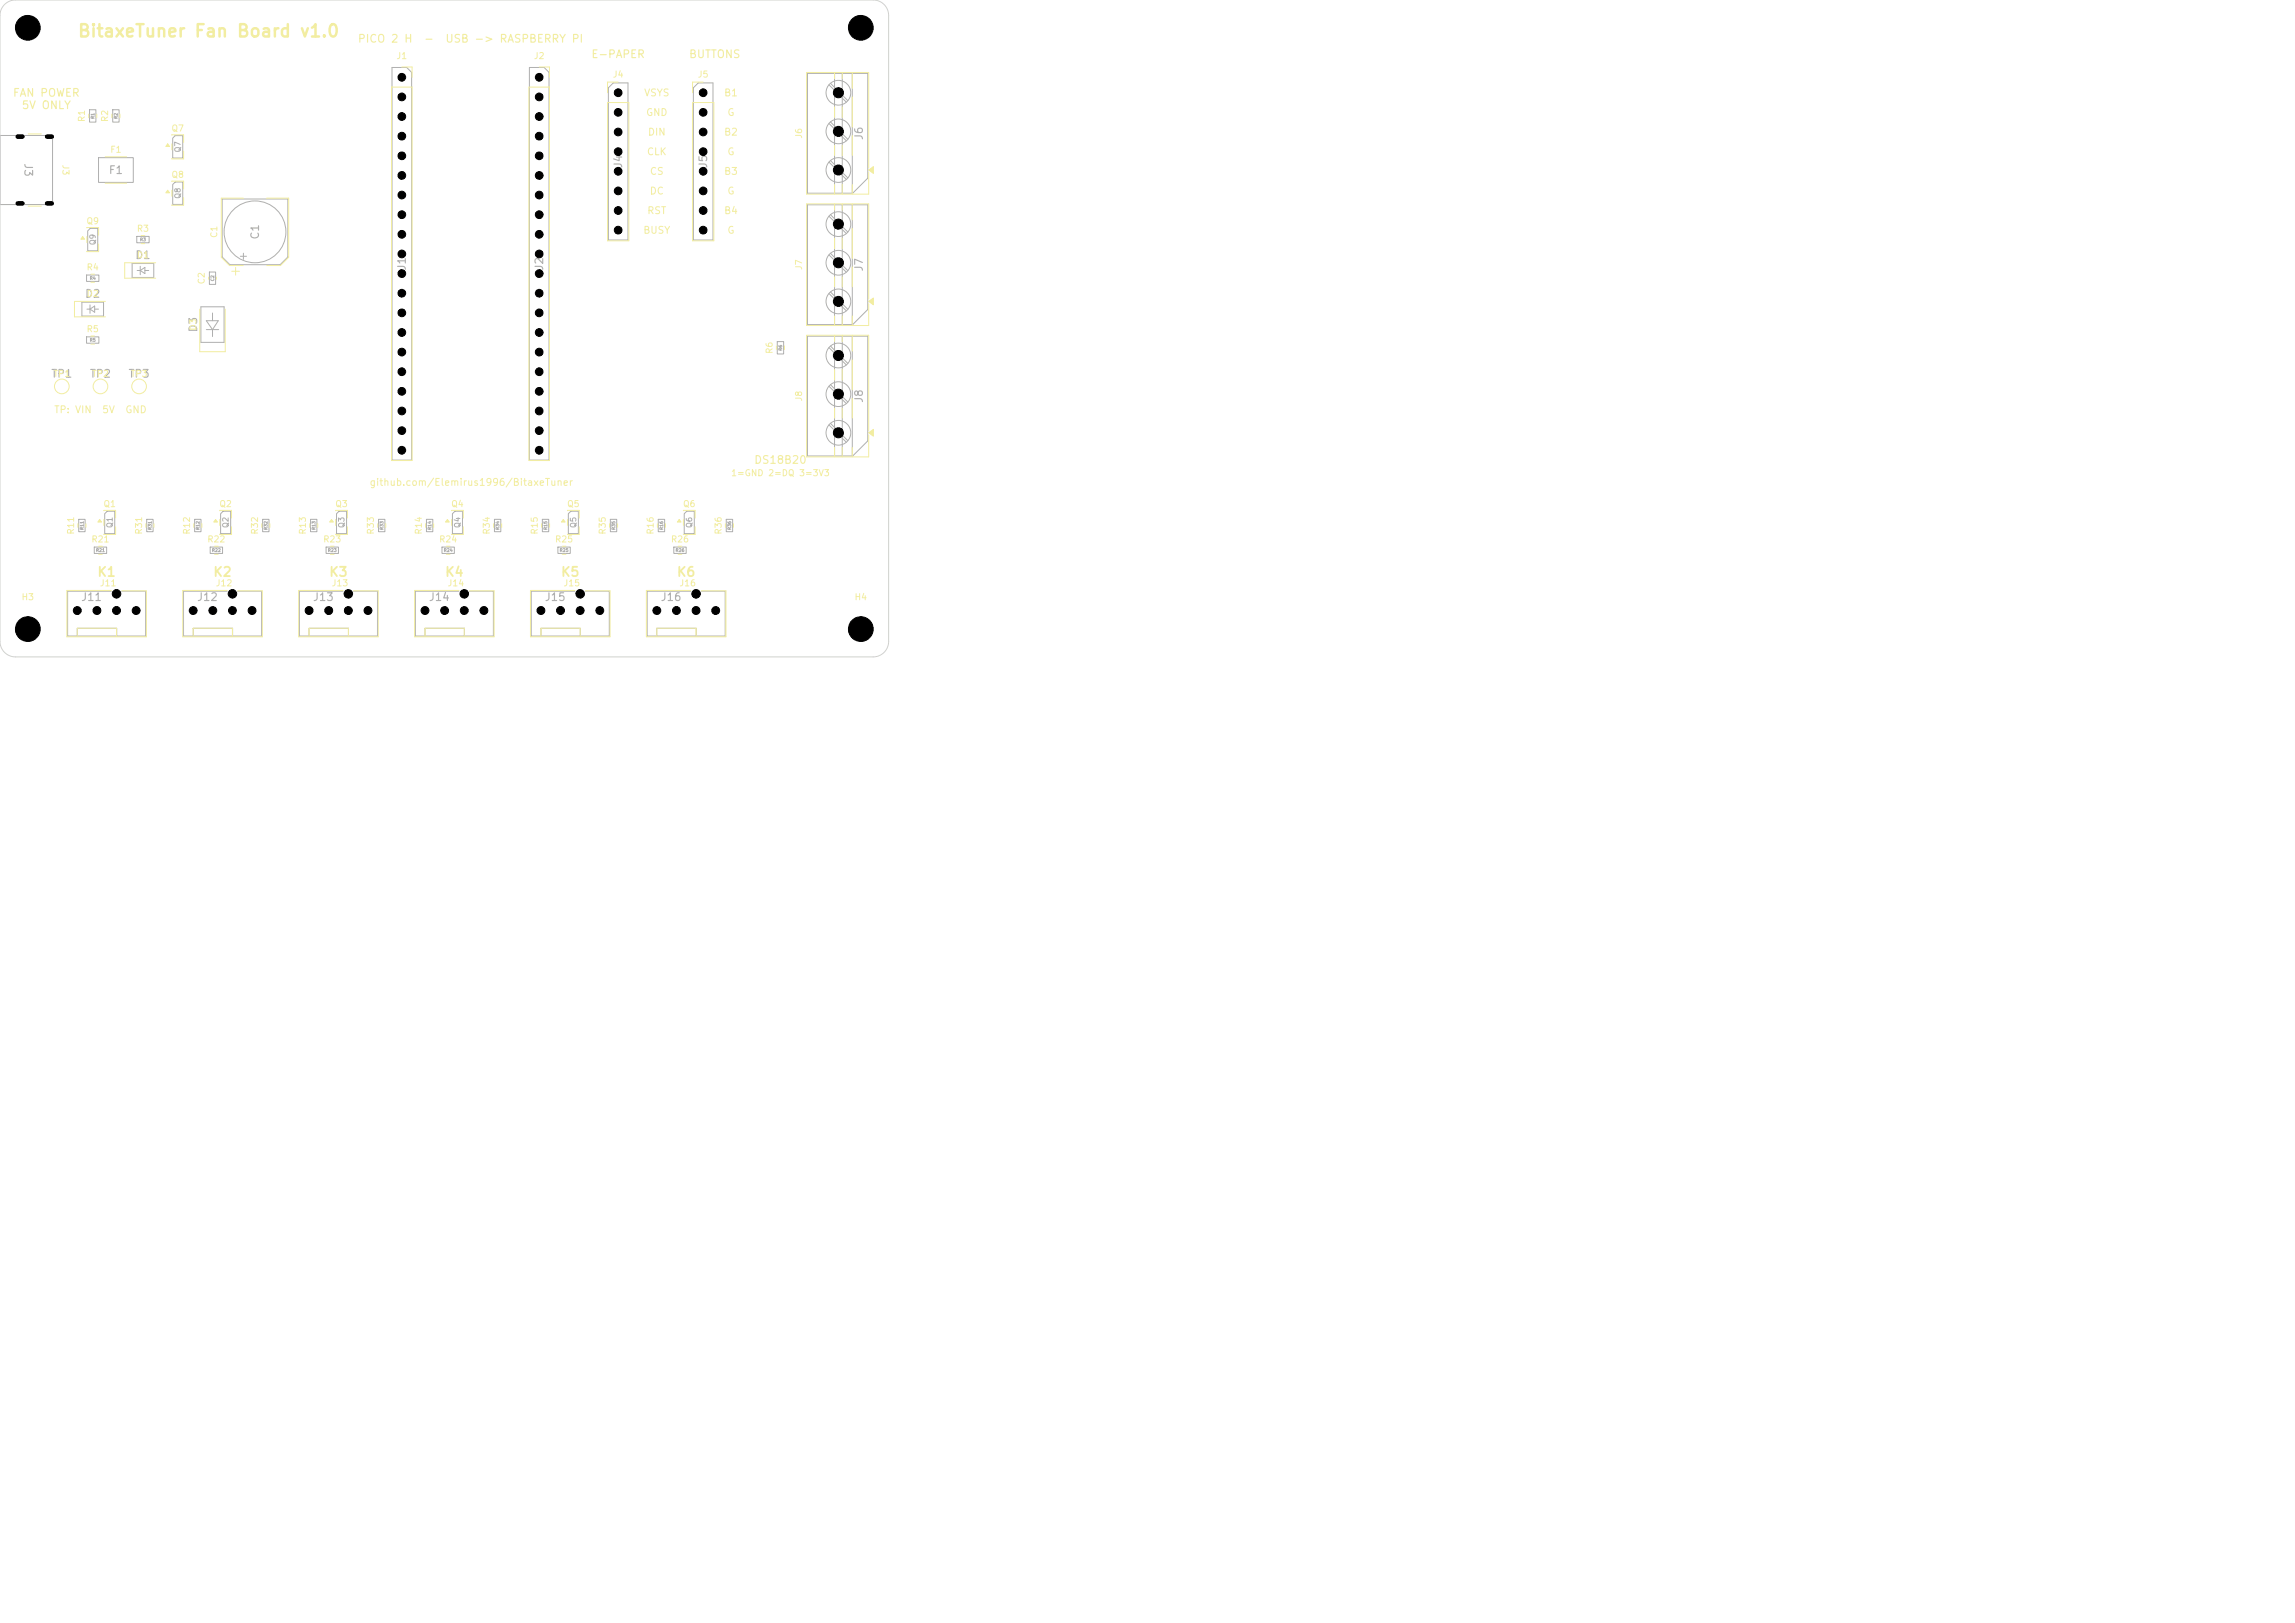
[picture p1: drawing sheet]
<svg xmlns="http://www.w3.org/2000/svg" width="297mm" height="210mm" viewBox="0 0 297 210" stroke-linecap="round" stroke-linejoin="round" font-family="sans-serif">
<defs><g id="words">
<text font-size="1.6" fill="#f2eda1" x="10" y="5.2">BitaxeTuner Fan Board v1.0</text>
<g font-size="1.2" fill="#f2eda1">
<text x="12.5" y="74.9">K1</text>
<text x="27.5" y="74.9">K2</text>
<text x="42.5" y="74.9">K3</text>
<text x="57.5" y="74.9">K4</text>
<text x="72.5" y="74.9">K5</text>
<text x="87.5" y="74.9">K6</text>
</g>
<g font-size="1" fill="#f2eda1">
<text x="46.2" y="5.8">PICO 2 H</text>
<text x="54.8" y="5.8">-</text>
<text x="57.6" y="5.8">USB -&gt; RASPBERRY PI</text>
<text x="76.4" y="7.8">E-PAPER</text>
<text x="89.1" y="7.8">BUTTONS</text>
<text x="1.6" y="12.8">FAN POWER</text>
<text x="2.7" y="14.4">5V ONLY</text>
<text x="97.5" y="60.3">DS18B20</text>
</g>
<g font-size="1" fill="#afafaf">
<text x="2.9" y="21" transform="rotate(90 2.9 21)">J3</text>
<text x="14" y="22.8">F1</text>
<text x="80.8" y="21.8" transform="rotate(-90 80.8 21.8)">J4</text>
<text x="91.8" y="21.8" transform="rotate(-90 91.8 21.8)">J5</text>
<text x="111.9" y="18.2" transform="rotate(-90 111.9 18.2)">J6</text>
<text x="17.4" y="33.8">D1</text>
<text x="33.8" y="31.1" transform="rotate(-90 33.8 31.1)">C1</text>
<text x="52.8" y="35.1" transform="rotate(-90 52.8 35.1)">J1</text>
<text x="70.5" y="35.1" transform="rotate(-90 70.5 35.1)">J2</text>
<text x="111.9" y="35.2" transform="rotate(-90 111.9 35.2)">J7</text>
<text x="10.9" y="38.8">D2</text>
<text x="25.8" y="43.1" transform="rotate(-90 25.8 43.1)">D3</text>
<text x="6.5" y="49.1">TP1</text>
<text x="11.5" y="49.1">TP2</text>
<text x="16.5" y="49.1">TP3</text>
<text x="111.9" y="52.2" transform="rotate(-90 111.9 52.2)">J8</text>
<text x="10.4" y="78">J11</text>
<text x="25.4" y="78">J12</text>
<text x="40.4" y="78">J13</text>
<text x="55.4" y="78">J14</text>
<text x="70.4" y="78">J15</text>
<text x="85.4" y="78">J16</text>
</g>
<g font-size=".9" fill="#f2eda1">
<text x="83.3" y="12.7">VSYS</text>
<text x="83.5" y="15.2">GND</text>
<text x="83.8" y="17.8">DIN</text>
<text x="93.6" y="12.7">B1</text>
<text x="93.6" y="17.8">B2</text>
<text x="94.1" y="15.2">G</text>
<text x="83.6" y="20.3">CLK</text>
<text x="84" y="22.8">CS</text>
<text x="93.6" y="22.8">B3</text>
<text x="94.1" y="20.3">G</text>
<text x="83.7" y="27.9">RST</text>
<text x="84" y="25.4">DC</text>
<text x="93.6" y="27.9">B4</text>
<text x="94.1" y="25.4">G</text>
<text x="83.2" y="30.5">BUSY</text>
<text x="94.1" y="30.5">G</text>
<text x="6.9" y="53.7">TP: VIN</text>
<text x="13.1" y="53.7">5V</text>
<text x="16.1" y="53.7">GND</text>
<text x="47.8" y="63.1">github.com/Elemirus1996/BitaxeTuner</text>
</g>
<g font-size=".8" fill="#f2eda1">
<text x="51.2" y="7.8">J1</text>
<text x="69" y="7.8">J2</text>
<text x="79.2" y="10.2">J4</text>
<text x="90.2" y="10.2">J5</text>
<text x="11.2" y="15.9" transform="rotate(-90 11.2 15.9)">R1</text>
<text x="14.2" y="15.9" transform="rotate(-90 14.2 15.9)">R2</text>
<text x="22.1" y="17.2">Q7</text>
<text x="7.9" y="21.2" transform="rotate(90 7.9 21.2)">J3</text>
<text x="14.2" y="20">F1</text>
<text x="22.1" y="23.2">Q8</text>
<text x="104" y="18" transform="rotate(-90 104 18)">J6</text>
<text x="11.1" y="29.2">Q9</text>
<text x="11.1" y="35.2">R4</text>
<text x="17.6" y="30.2">R3</text>
<text x="28.3" y="30.9" transform="rotate(-90 28.3 30.9)">C1</text>
<text x="104" y="35" transform="rotate(-90 104 35)">J7</text>
<text x="26.7" y="36.9" transform="rotate(-90 26.7 36.9)">C2</text>
<text x="11.1" y="43.2">R5</text>
<text x="100.2" y="45.9" transform="rotate(-90 100.2 45.9)">R6</text>
<text x="104" y="52" transform="rotate(-90 104 52)">J8</text>
<text x="13.3" y="65.8">Q1</text>
<text x="28.3" y="65.8">Q2</text>
<text x="43.3" y="65.8">Q3</text>
<text x="58.3" y="65.8">Q4</text>
<text x="73.3" y="65.8">Q5</text>
<text x="88.3" y="65.8">Q6</text>
<text x="94.5" y="61.8">1=GND 2=DQ 3=3V3</text>
<text x="9.8" y="69.2" transform="rotate(-90 9.8 69.2)">R11</text>
<text x="11.8" y="70.4">R21</text>
<text x="18.6" y="69.2" transform="rotate(-90 18.6 69.2)">R31</text>
<text x="24.8" y="69.2" transform="rotate(-90 24.8 69.2)">R12</text>
<text x="26.8" y="70.4">R22</text>
<text x="33.6" y="69.2" transform="rotate(-90 33.6 69.2)">R32</text>
<text x="39.8" y="69.2" transform="rotate(-90 39.8 69.2)">R13</text>
<text x="41.8" y="70.4">R23</text>
<text x="48.6" y="69.2" transform="rotate(-90 48.6 69.2)">R33</text>
<text x="54.8" y="69.2" transform="rotate(-90 54.8 69.2)">R14</text>
<text x="56.8" y="70.4">R24</text>
<text x="63.6" y="69.2" transform="rotate(-90 63.6 69.2)">R34</text>
<text x="69.8" y="69.2" transform="rotate(-90 69.8 69.2)">R15</text>
<text x="71.8" y="70.4">R25</text>
<text x="78.6" y="69.2" transform="rotate(-90 78.6 69.2)">R35</text>
<text x="84.8" y="69.2" transform="rotate(-90 84.8 69.2)">R16</text>
<text x="86.8" y="70.4">R26</text>
<text x="93.6" y="69.2" transform="rotate(-90 93.6 69.2)">R36</text>
<text x="2.7" y="77.9">H3</text>
<text x="12.9" y="76.1">J11</text>
<text x="27.9" y="76.1">J12</text>
<text x="42.9" y="76.1">J13</text>
<text x="57.9" y="76.1">J14</text>
<text x="72.9" y="76.1">J15</text>
<text x="87.9" y="76.1">J16</text>
<text x="110.5" y="77.9">H4</text>
</g>
<g font-size=".7" fill="#afafaf">
<text x="23.5" y="19.8" transform="rotate(-90 23.5 19.8)">Q7</text>
<text x="23.5" y="25.8" transform="rotate(-90 23.5 25.8)">Q8</text>
<text x="12.5" y="31.8" transform="rotate(-90 12.5 31.8)">Q9</text>
<text x="14.7" y="68.4" transform="rotate(-90 14.7 68.4)">Q1</text>
<text x="29.7" y="68.4" transform="rotate(-90 29.7 68.4)">Q2</text>
<text x="44.7" y="68.4" transform="rotate(-90 44.7 68.4)">Q3</text>
<text x="59.7" y="68.4" transform="rotate(-90 59.7 68.4)">Q4</text>
<text x="74.7" y="68.4" transform="rotate(-90 74.7 68.4)">Q5</text>
<text x="89.7" y="68.4" transform="rotate(-90 89.7 68.4)">Q6</text>
</g>
<g font-size=".4" fill="#afafaf">
<text x="12.3" y="15.4" transform="rotate(-90 12.3 15.4)">R1</text>
<text x="15.3" y="15.4" transform="rotate(-90 15.3 15.4)">R2</text>
<text x="18.1" y="31.3">R3</text>
<text x="11.6" y="36.3">R4</text>
<text x="27.8" y="36.4" transform="rotate(-90 27.8 36.4)">C2</text>
<text x="11.6" y="44.3">R5</text>
<text x="101.3" y="45.4" transform="rotate(-90 101.3 45.4)">R6</text>
<text x="10.9" y="68.6" transform="rotate(-90 10.9 68.6)">R11</text>
<text x="12.4" y="71.5">R21</text>
<text x="19.7" y="68.6" transform="rotate(-90 19.7 68.6)">R31</text>
<text x="25.9" y="68.6" transform="rotate(-90 25.9 68.6)">R12</text>
<text x="27.4" y="71.5">R22</text>
<text x="34.7" y="68.6" transform="rotate(-90 34.7 68.6)">R32</text>
<text x="40.9" y="68.6" transform="rotate(-90 40.9 68.6)">R13</text>
<text x="42.4" y="71.5">R23</text>
<text x="49.7" y="68.6" transform="rotate(-90 49.7 68.6)">R33</text>
<text x="55.9" y="68.6" transform="rotate(-90 55.9 68.6)">R14</text>
<text x="57.4" y="71.5">R24</text>
<text x="64.7" y="68.6" transform="rotate(-90 64.7 68.6)">R34</text>
<text x="70.9" y="68.6" transform="rotate(-90 70.9 68.6)">R15</text>
<text x="72.4" y="71.5">R25</text>
<text x="79.7" y="68.6" transform="rotate(-90 79.7 68.6)">R35</text>
<text x="85.9" y="68.6" transform="rotate(-90 85.9 68.6)">R16</text>
<text x="87.4" y="71.5">R26</text>
<text x="94.7" y="68.6" transform="rotate(-90 94.7 68.6)">R36</text>
</g>
</g></defs>
<g fill="none" stroke="#afafaf" stroke-width=".13">
<path d="M0 17.5h6.8v9h-6.8zM11.6 14.2h.8v1.6h-.8zM14.6 14.2h.8v1.6h-.8zM22.7 17.5h.9v3h-1.3v-2.6zM50.7 8.7h1.9l.7 .7v50.1h-2.6zM68.5 8.7h1.9l.6 .7v50.1h-2.5zM79.4 10.7h1.9v20.4h-2.6v-19.7zM89.7 11.4l.7-.7h1.9v20.4h-2.6zM104.5 9.5h7.8v13.6l-1.9 1.9h-5.9zM107.3 11l2.2 2.2M107.3 16l2.2 2.2M107.5 10.8l2.2 2.2"/>
<path d="M107.5 15.8l2.2 2.2M108 9.5v15.5M109 9.5v15.5M110.3 9.5v15.5M10.6 39.1h2.8v1.8h-2.8zM11.2 35.6h1.6v.8h-1.6zM11.3 29.9l.4-.3h.9v2.9h-1.3zM11.7 39.5v1.1M12.8 20.4h4.5v3.2h-4.5zM17.1 34.1h2.8v1.8h-2.8zM17.7 30.6h1.6v.8h-1.6zM17.7 35h.5"/>
<path d="M18.2 34.5v1.1M18.2 35l.5-.4v.8zM18.7 35h.5M22.3 23.9l.4-.3h.9v2.9h-1.3zM26 39.7h3v4.6h-3zM27.1 35.2h.8v1.6h-.8zM28.7 25.8h8.5v7.5l-1 1h-6.4l-1.1-1zM31.1 33.2h.8M31.5 32.8v.8M104.5 26.5h7.8v13.6l-1.9 1.9h-5.9zM107.3 21l2.2 2.2M107.3 28l2.2 2.2"/>
<path d="M107.3 33l2.2 2.2M107.3 38l2.2 2.2M107.5 20.8l2.2 2.2M107.5 27.8l2.2 2.2M107.5 32.8l2.2 2.2M107.5 37.8l2.2 2.2M108 26.5v15.5M109 26.5v15.5M110.3 26.5v15.5M11.2 43.6h1.6v.8h-1.6zM11.2 40h.5M11.7 40l.5-.4v.8z"/>
<path d="M12.2 40h.5M26.7 42.6h1.6M26.7 41.5h1.6l-.8 1.1zM27.5 40.5v1M27.5 42.6v1M100.6 44.2h.8v1.6h-.8zM104.5 43.5h7.8v13.6l-1.9 1.9h-5.9zM107.3 45l2.2 2.2M107.3 50l2.2 2.2M107.3 55l2.2 2.2M107.5 44.8l2.2 2.2M107.5 49.8l2.2 2.2"/>
<path d="M107.5 54.8l2.2 2.2M108 43.5v15.5M109 43.5v15.5M110.3 43.5v15.5M10.2 67.2h.8v1.6h-.8zM12.2 70.8h1.6v.8h-1.6zM13.9 66.1h1v2.9h-1.3v-2.5zM14.4 76.5h-5.7v5.8h10.1v-5.8h-3M19 67.2h.8v1.6h-.8zM25.2 67.2h.8v1.6h-.8zM27.2 70.8h1.6v.8h-1.6zM28.9 66.1h1v2.9h-1.3v-2.5z"/>
<path d="M29.4 76.5h-5.7v5.8h10.1v-5.8h-3.1M34 67.2h.8v1.6h-.8zM40.2 67.2h.8v1.6h-.8zM42.2 70.8h1.6v.8h-1.6zM43.9 66.1h1v2.9h-1.3v-2.5zM44.4 76.5h-5.7v5.8h10.1v-5.8h-3.1M49 67.2h.8v1.6h-.8zM55.2 67.2h.8v1.6h-.8zM57.2 70.8h1.6v.8h-1.6zM58.9 66.1h1v2.9h-1.3v-2.5zM59.4 76.5h-5.6v5.8h10v-5.8h-3.1M64 67.2h.8v1.6h-.8z"/>
<path d="M70.2 67.2h.8v1.6h-.8zM72.2 70.8h1.6v.8h-1.6zM73.9 66.1h.9v2.9h-1.2v-2.5zM74.4 76.5h-5.6v5.8h10v-5.8h-3.1M79 67.2h.8v1.6h-.8zM85.2 67.2h.8v1.6h-.8zM87.2 70.8h1.6v.8h-1.6zM88.9 66.1h.9v2.9h-1.3v-2.5zM89.4 76.5h-5.7v5.8h10.2v-5.8h-3.1M94 67.2h.8v1.6h-.8zM10 82.3v-1h5.1v1M25 82.3v-1h5.1v1"/>
<path d="M40 82.3v-1h5.1v1M55 82.3v-1h5.1v1M70 82.3v-1h5.1v1M85 82.3v-1h5.1v1"/>
<circle cx="108.5" cy="12" r="1.6"/>
<circle cx="108.5" cy="17" r="1.6"/>
<circle cx="33" cy="30" r="4"/>
<circle cx="108.5" cy="22" r="1.6"/>
<circle cx="108.5" cy="29" r="1.6"/>
<circle cx="108.5" cy="34" r="1.6"/>
<circle cx="108.5" cy="39" r="1.6"/>
<circle cx="108.5" cy="56" r="1.6"/>
<circle cx="108.5" cy="46" r="1.6"/>
<circle cx="108.5" cy="51" r="1.6"/>
</g>
<g fill="none" stroke="#f2eda1" stroke-width=".13">
<path d="M3.7 17.3h1.7M89.6 13.3h2.8v17.9h-2.8zM91 10.6h-1.4v1.4M3.7 26.7h1.7M12.8 70.7h.4M12.8 71.7h.4M48.9 67.8v.4M49.9 67.8v.4M57.8 70.7h.4M57.8 71.7h.4M63.9 67.8v.4M64.9 67.8v.4"/>
<path d="M72.9 67.2l.2 .4h-.4zM73.4 66.1l1.6-.1v1M73.4 67.2v.8M75 68.2v1l-1.6-.1"/>
</g>
<path d="M72.9 67.2l.2 .4h-.4z" fill="#f2eda1"/>
<g fill="none" stroke="#f2eda1" stroke-width=".13">
<path d="M50.7 11.3h2.6v48.3h-2.6zM52 8.7h1.3v1.3M11.8 35.5h.4M11.8 36.5h.4M13.6 20.3h2.8M13.6 23.7h2.8M27 35.9v.2M28 35.9v.2M108 43.4v.8M108 47.8v1.4M108 52.8v1.3M108 57.9v1.2"/>
<path d="M109 43.4v.8M109 47.8v1.4M109 52.8v1.3M109 57.9v1.2M110.3 43.4v2.1M110.3 46.5v4M110.3 51.5v2.6M110.3 57.9v1.2M112.4 56l.6-.4v.8zM112.4 55.7v-12.3h-8v15.7h8v-2.8M18.9 67.8v.4M19.9 67.8v.4"/>
<path d="M87.8 70.7h.4M87.8 71.7h.4"/>
</g>
<path d="M112.4 56l.6-.4v.8z" fill="#f2eda1"/>
<path d="M29.4 76.4h-5.8v6h10.3v-5.9h-3.2M87.9 67.2l.2 .4h-.4zM88.4 66.1l1.6-.1v1M88.4 67.2v.8M90 68.2v1l-1.6-.1M25 82.3v-1h5.1v1" fill="none" stroke="#f2eda1" stroke-width=".13"/>
<path d="M87.9 67.2l.2 .4h-.4z" fill="#f2eda1"/>
<g fill="none" stroke="#f2eda1" stroke-width=".13">
<path d="M11.5 14.8v.4M12.5 14.8v.4M20.1 34h-4v2h4M100.5 44.8v.4M101.5 44.8v.4M12.9 67.2l.2 .4h-.4zM13.4 66.1l1.6-.1v1M13.4 67.2v.8M15 68.2v1l-1.6-.1M25.1 67.8v.4M26.1 67.8v.4M33.9 67.8v.4"/>
<path d="M34.9 67.8v.4M59.4 76.4h-5.8v6h10.4v-5.9h-3.3M89.4 76.4h-5.8v6h10.3v-5.9h-3.1M55 82.3v-1h5.1v1M85 82.3v-1h5.1v1"/>
<circle cx="13" cy="50" r=".95"/>
</g>
<path d="M12.9 67.2l.2 .4h-.4z" fill="#f2eda1"/>
<g fill="none" stroke="#f2eda1" stroke-width=".13">
<path d="M108 9.4v.8M108 13.8v1.4M108 18.8v1.3M109 9.4v.8M109 13.8v1.4M109 18.8v1.3M110.3 9.4v2.1M110.3 12.5v4M110.3 17.5v2.6M108 23.9v1.2M109 23.9v1.2M110.3 23.9v1.2"/>
<path d="M112.4 22l.6-.4v.8zM112.4 21.7v-12.3h-8v15.7h8v-2.8M14.4 76.4h-5.8v6h10.3v-5.9h-3.1M42.8 70.7h.4M42.8 71.7h.4M78.9 67.8v.4M79.9 67.8v.4M10 82.3v-1h5.1v1"/>
</g>
<path d="M112.4 22l.6-.4v.8z" fill="#f2eda1"/>
<path d="M21.7 18.6l.2 .3h-.4zM22.2 17.5l1.6-.1v1M22.2 18.6v.8M23.8 19.6v1l-1.6-.1" fill="none" stroke="#f2eda1" stroke-width=".13"/>
<path d="M21.7 18.6l.2 .3h-.4z" fill="#f2eda1"/>
<g fill="none" stroke="#f2eda1" stroke-width=".13">
<path d="M13.6 39h-4v2h4M10.1 67.8v.4M11.1 67.8v.4M55.1 67.8v.4M56.1 67.8v.4M57.9 67.2l.2 .4h-.4zM58.4 66.1l1.6-.1v1M58.4 67.2v.8M60 68.2v1l-1.6-.1M85.1 67.8v.4M86.1 67.8v.4M93.9 67.8v.4"/>
<path d="M94.9 67.8v.4"/>
</g>
<path d="M57.9 67.2l.2 .4h-.4z" fill="#f2eda1"/>
<g fill="none" stroke="#f2eda1" stroke-width=".13">
<path d="M14.5 14.8v.4M15.5 14.8v.4M78.6 13.3h2.8v17.9h-2.8zM80 10.6h-1.4v1.4M10.7 30.6l.2 .3h-.4zM11.2 29.5l1.6-.1v1M11.2 30.6v.8M12.8 31.6v1l-1.6-.1M18.3 30.5h.4M18.3 31.5h.4M11.8 43.5h.4M11.8 44.5h.4"/>
<path d="M70.1 67.8v.4M71.1 67.8v.4M72.8 70.7h.4M72.8 71.7h.4"/>
<circle cx="8" cy="50" r=".95"/>
</g>
<path d="M10.7 30.6l.2 .3h-.4z" fill="#f2eda1"/>
<path d="M25.8 40v5.5h3.3v-5.5M27.9 67.2l.2 .4h-.4zM28.4 66.1l1.6-.1v1M28.4 67.2v.8M30 68.2v1l-1.6-.1M44.4 76.4h-5.8v6h10.4v-5.9h-3.3M40 82.3v-1h5.1v1" fill="none" stroke="#f2eda1" stroke-width=".13"/>
<path d="M27.9 67.2l.2 .4h-.4z" fill="#f2eda1"/>
<path d="M68.4 11.3h2.7v48.3h-2.7zM69.8 8.7h1.3v1.3M21.7 24.6l.2 .3h-.4zM22.2 23.5l1.6-.1v1M22.2 24.6v.8M23.8 25.6v1l-1.6-.1" fill="none" stroke="#f2eda1" stroke-width=".13"/>
<path d="M21.7 24.6l.2 .3h-.4z" fill="#f2eda1"/>
<g fill="none" stroke="#f2eda1" stroke-width=".13">
<path d="M108 26.4v.8M108 30.8v1.4M108 35.8v1.3M109 26.4v.8M109 30.8v1.4M109 35.8v1.3M110.3 26.4v2.1M110.3 29.5v4M110.3 34.5v2.6M112.4 39l.6-.4v.8zM112.4 38.7v-12.3h-8v15.7h8v-2.8M108 40.9v1.2"/>
<path d="M109 40.9v1.2M110.3 40.9v1.2"/>
</g>
<path d="M112.4 39l.6-.4v.8z" fill="#f2eda1"/>
<path d="M30 35.1h1M30.5 34.6v1M31.5 25.6h-2.9v7.7l1.1 1.1h1.8M34.5 25.6h2.9v7.7l-1.1 1.1h-1.8M27.8 70.7h.4M27.8 71.7h.4M42.9 67.2l.2 .4h-.4zM43.4 66.1l1.6-.1v1M43.4 67.2v.8M45 68.2v1l-1.6-.1M74.4 76.4h-5.8v6h10.4v-5.9h-3.3M70 82.3v-1h5.1v1" fill="none" stroke="#f2eda1" stroke-width=".13"/>
<path d="M42.9 67.2l.2 .4h-.4z" fill="#f2eda1"/>
<g fill="none" stroke="#f2eda1" stroke-width=".13">
<path d="M40.1 67.8v.4M41.1 67.8v.4"/>
<circle cx="18" cy="50" r=".95"/>
</g>
<path d="M.6 .6a2 2 0 0 1 1.4-.6h111a2 2 0 0 1 2 2v81a2 2 0 0 1-2 2h-111a2 2 0 0 1-2-2v-81a2 2 0 0 1 .6-1.4z" fill="none" stroke="#d0d2cd" stroke-width=".13"/>
<g fill="#000" stroke="#000" stroke-width=".13">
<circle cx="3.6" cy="3.6" r="1.6"/>
<circle cx="52" cy="10" r=".5"/>
<circle cx="52" cy="12.5" r=".5"/>
<circle cx="52" cy="15.1" r=".5"/>
<circle cx="52" cy="17.6" r=".5"/>
<circle cx="69.8" cy="17.6" r=".5"/>
<circle cx="69.8" cy="10" r=".5"/>
<circle cx="69.8" cy="12.5" r=".5"/>
<circle cx="69.8" cy="15.1" r=".5"/>
<circle cx="80" cy="12" r=".5"/>
<circle cx="80" cy="19.6" r=".5"/>
<circle cx="80" cy="14.5" r=".5"/>
<circle cx="80" cy="17.1" r=".5"/>
<circle cx="91" cy="17.1" r=".5"/>
<circle cx="91" cy="19.6" r=".5"/>
<circle cx="91" cy="14.5" r=".5"/>
<circle cx="91" cy="12" r=".5"/>
<circle cx="108.5" cy="17" r=".65"/>
<circle cx="108.5" cy="12" r=".65"/>
<circle cx="111.4" cy="3.6" r="1.6"/>
<circle cx="52" cy="32.9" r=".5"/>
<circle cx="52" cy="37.9" r=".5"/>
<circle cx="52" cy="20.2" r=".5"/>
<circle cx="52" cy="22.7" r=".5"/>
<circle cx="52" cy="30.3" r=".5"/>
<circle cx="52" cy="25.2" r=".5"/>
<circle cx="52" cy="27.8" r=".5"/>
<circle cx="52" cy="35.4" r=".5"/>
<circle cx="69.8" cy="32.9" r=".5"/>
<circle cx="69.8" cy="35.4" r=".5"/>
<circle cx="69.8" cy="25.2" r=".5"/>
<circle cx="69.8" cy="20.2" r=".5"/>
<circle cx="69.8" cy="22.7" r=".5"/>
<circle cx="69.8" cy="37.9" r=".5"/>
<circle cx="69.8" cy="27.8" r=".5"/>
<circle cx="69.8" cy="30.3" r=".5"/>
<circle cx="80" cy="22.2" r=".5"/>
<circle cx="80" cy="24.7" r=".5"/>
<circle cx="80" cy="29.8" r=".5"/>
<circle cx="80" cy="27.2" r=".5"/>
<circle cx="91" cy="24.7" r=".5"/>
<circle cx="91" cy="27.2" r=".5"/>
<circle cx="91" cy="29.8" r=".5"/>
<circle cx="91" cy="22.2" r=".5"/>
<circle cx="108.5" cy="22" r=".65"/>
<circle cx="108.5" cy="34" r=".65"/>
<circle cx="108.5" cy="39" r=".65"/>
<circle cx="108.5" cy="29" r=".65"/>
<circle cx="52" cy="43" r=".5"/>
<circle cx="52" cy="40.5" r=".5"/>
<circle cx="52" cy="48.1" r=".5"/>
<circle cx="52" cy="55.7" r=".5"/>
<circle cx="52" cy="50.6" r=".5"/>
<circle cx="52" cy="58.3" r=".5"/>
<circle cx="52" cy="45.6" r=".5"/>
<circle cx="52" cy="53.2" r=".5"/>
<circle cx="69.8" cy="43" r=".5"/>
<circle cx="69.8" cy="40.5" r=".5"/>
<circle cx="69.8" cy="53.2" r=".5"/>
<circle cx="69.8" cy="58.3" r=".5"/>
<circle cx="69.8" cy="55.7" r=".5"/>
<circle cx="69.8" cy="48.1" r=".5"/>
<circle cx="69.8" cy="45.6" r=".5"/>
<circle cx="69.8" cy="50.6" r=".5"/>
<circle cx="108.5" cy="51" r=".65"/>
<circle cx="108.5" cy="46" r=".65"/>
<circle cx="108.5" cy="56" r=".65"/>
<circle cx="10" cy="79" r=".51"/>
<circle cx="12.5" cy="79" r=".51"/>
<circle cx="15.1" cy="79" r=".51"/>
<circle cx="15.1" cy="76.8" r=".55"/>
<circle cx="17.6" cy="79" r=".51"/>
<circle cx="25" cy="79" r=".51"/>
<circle cx="27.5" cy="79" r=".51"/>
<circle cx="30.1" cy="79" r=".51"/>
<circle cx="30.1" cy="76.8" r=".55"/>
<circle cx="32.6" cy="79" r=".51"/>
<circle cx="40" cy="79" r=".51"/>
<circle cx="42.5" cy="79" r=".51"/>
<circle cx="45.1" cy="79" r=".51"/>
<circle cx="45.1" cy="76.8" r=".55"/>
<circle cx="47.6" cy="79" r=".51"/>
<circle cx="55" cy="79" r=".51"/>
<circle cx="57.5" cy="79" r=".51"/>
<circle cx="60.1" cy="76.8" r=".55"/>
<circle cx="60.1" cy="79" r=".51"/>
<circle cx="62.6" cy="79" r=".51"/>
<circle cx="70" cy="79" r=".51"/>
<circle cx="72.5" cy="79" r=".51"/>
<circle cx="75.1" cy="76.8" r=".55"/>
<circle cx="75.1" cy="79" r=".51"/>
<circle cx="77.6" cy="79" r=".51"/>
<circle cx="85" cy="79" r=".51"/>
<circle cx="87.5" cy="79" r=".51"/>
<circle cx="90.1" cy="76.8" r=".55"/>
<circle cx="90.1" cy="79" r=".51"/>
<circle cx="92.6" cy="79" r=".51"/>
<circle cx="3.6" cy="81.4" r="1.6"/>
<circle cx="111.4" cy="81.4" r="1.6"/>
</g>
<path d="M2.3 17.7h.6M6.1 17.7h.6M2.3 26.3h.6M6.1 26.3h.6" fill="none" stroke="#000" stroke-width=".6"/>
<use href="#words"/>
</svg>
